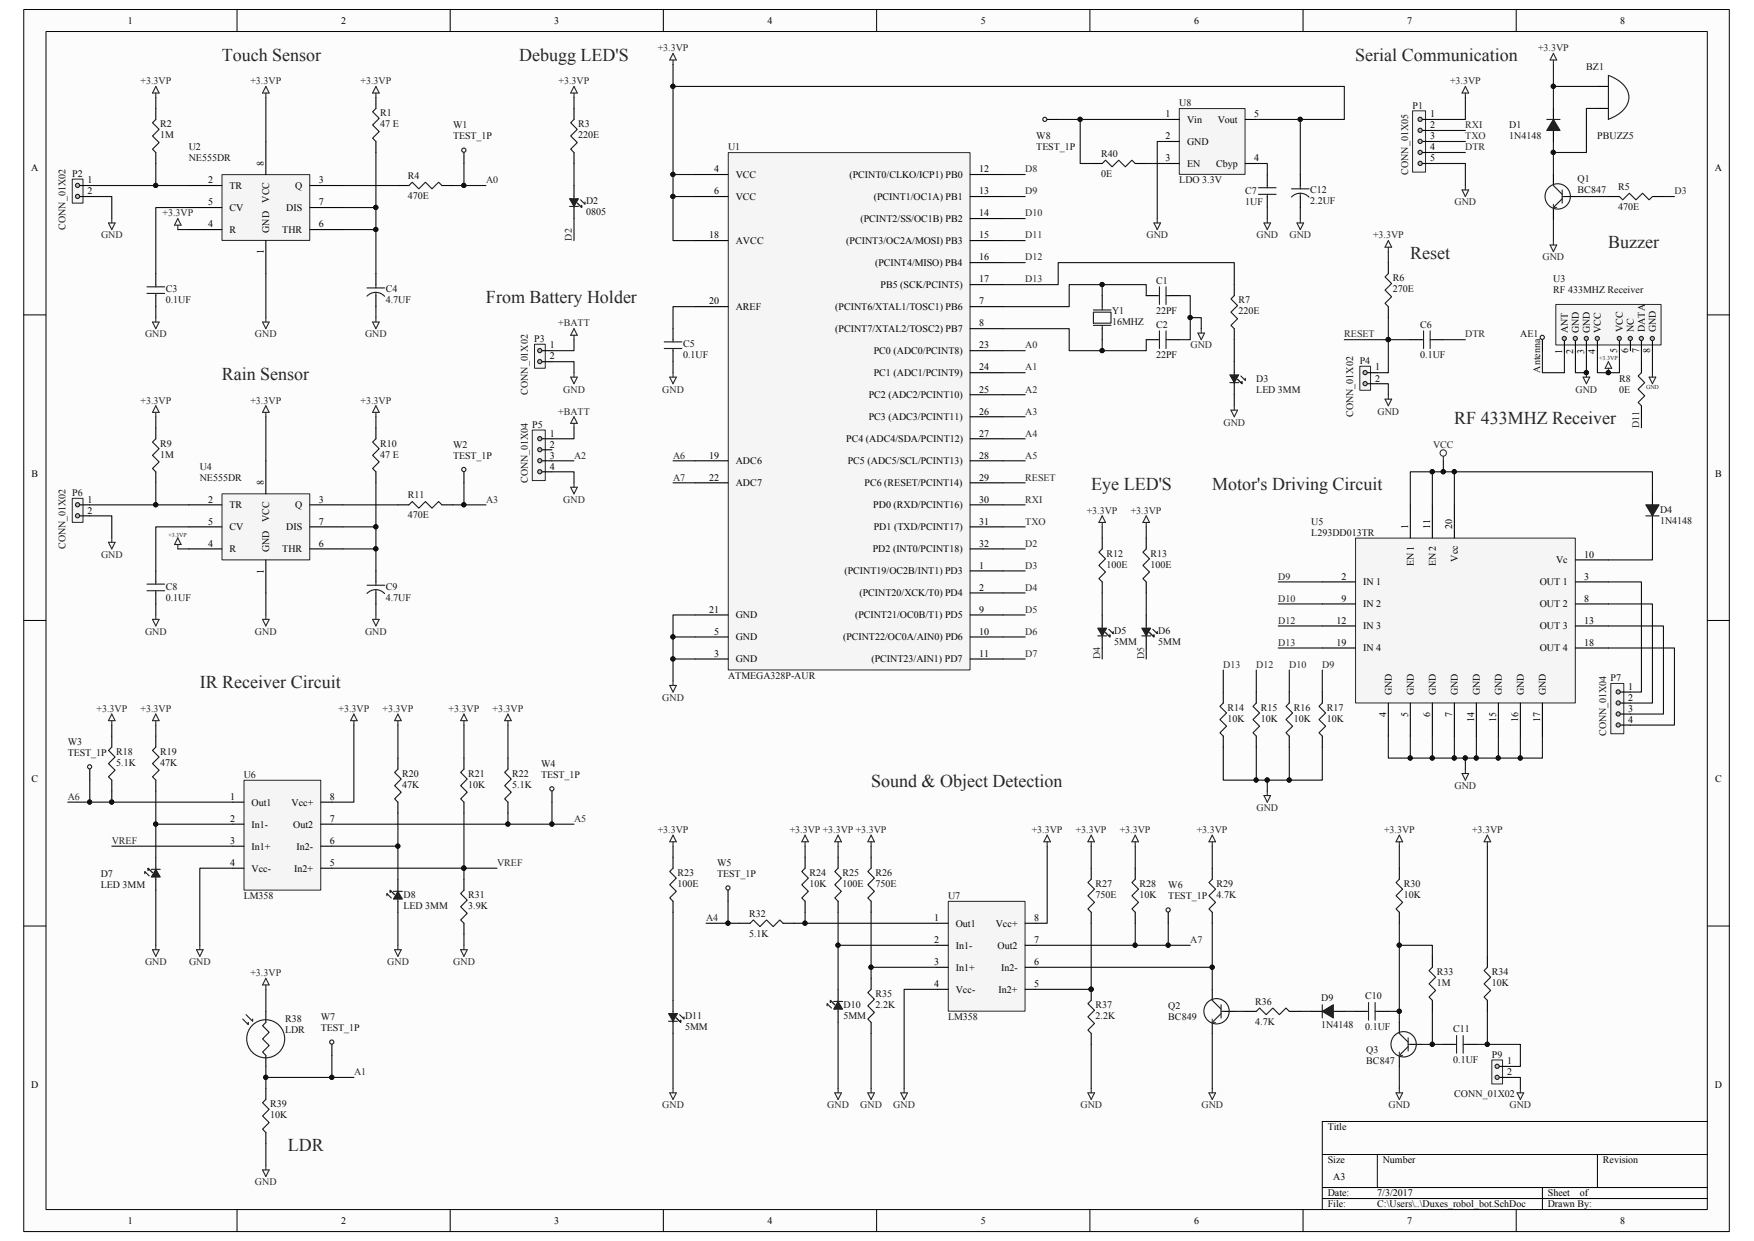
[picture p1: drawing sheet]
<svg xmlns="http://www.w3.org/2000/svg" width="297mm" height="210mm" viewBox="0 0 297 210" stroke-linecap="round" stroke-linejoin="round" font-family="sans-serif">
<defs><g id="words">
<g font-size="3" fill="#262626">
<text x="37.5" y="10.2">Touch Sensor</text>
<text x="87.9" y="10.2">Debugg LED'S</text>
<text x="229.5" y="10.2">Serial Communication</text>
<text x="272.3" y="41.9">Buzzer</text>
<text x="238.8" y="43.8">Reset</text>
<text x="82.3" y="51.2">From Battery Holder</text>
<text x="37.5" y="64.3">Rain Sensor</text>
<text x="246.2" y="71.7">RF 433MHZ Receiver</text>
<text x="184.8" y="82.9">Eye LED'S</text>
<text x="205.3" y="82.9">Motor's Driving Circuit</text>
<text x="33.8" y="116.5">IR Receiver Circuit</text>
<text x="147.5" y="133.2">Sound &amp; Object Detection</text>
<text x="48.7" y="194.7">LDR</text>
</g>
<g font-size="1.7">
<text x="21.6" y="4">1</text>
<text x="57.7" y="4">2</text>
<text x="93.9" y="4">3</text>
<text x="130" y="4">4</text>
<text x="166.1" y="4">5</text>
<text x="202.2" y="4">6</text>
<text x="238.2" y="4">7</text>
<text x="274.4" y="4">8</text>
<text x="197.4" y="19.9">1</text>
<text x="197.4" y="23.6">2</text>
<text x="201" y="20.8">Vin</text>
<text x="206.2" y="20.8">Vout</text>
<text x="212.3" y="19.9">5</text>
<text x="242.1" y="19.9">1</text>
<text x="242.1" y="21.7">2</text>
<text x="242.1" y="23.6">3</text>
<text x="5.3" y="29">A</text>
<text x="44.7" y="28" transform="rotate(-90 44.7 28)">8</text>
<text x="120.9" y="29.2">4</text>
<text x="165.8" y="29.2">12</text>
<text x="197.4" y="27.3">3</text>
<text x="201" y="24.5">GND</text>
<text x="201" y="28.2">EN</text>
<text x="205.9" y="28.2">Cbyp</text>
<text x="212.3" y="27.3">4</text>
<text x="242.1" y="25.4">4</text>
<text x="242.1" y="27.3">5</text>
<text x="290.4" y="29">A</text>
<text x="14.8" y="31">1</text>
<text x="14.8" y="32.9">2</text>
<text x="35.2" y="31">2</text>
<text x="35.2" y="34.8">5</text>
<text x="38.9" y="32">TR</text>
<text x="38.9" y="35.7">CV</text>
<text x="45.6" y="34.3" transform="rotate(-90 45.6 34.3)">VCC</text>
<text x="48.5" y="35.7">DIS</text>
<text x="50" y="32">Q</text>
<text x="54" y="31">3</text>
<text x="54" y="34.8">7</text>
<text x="120.9" y="32.9">6</text>
<text x="124.6" y="30.1">VCC</text>
<text x="124.6" y="33.8">VCC</text>
<text x="143.8" y="30.1">(PCINT0/CLKO/ICP1) PB0</text>
<text x="148" y="33.8">(PCINT1/OC1A) PB1</text>
<text x="165.8" y="32.9">13</text>
<text x="35.2" y="38.5">4</text>
<text x="38.9" y="39.4">R</text>
<text x="45.6" y="39.4" transform="rotate(-90 45.6 39.4)">GND</text>
<text x="47.8" y="39.4">THR</text>
<text x="54" y="38.5">6</text>
<text x="120.1" y="40.3">18</text>
<text x="124.6" y="41.3">AVCC</text>
<text x="143.3" y="41.3">(PCINT3/OC2A/MOSI) PB3</text>
<text x="145.7" y="37.5">(PCINT2/SS/OC1B) PB2</text>
<text x="165.8" y="36.6">14</text>
<text x="165.8" y="40.3">15</text>
<text x="44.7" y="43.1" transform="rotate(-90 44.7 43.1)">1</text>
<text x="148.2" y="45">(PCINT4/MISO) PB4</text>
<text x="165.8" y="44.1">16</text>
<text x="165.8" y="47.8">17</text>
<text x="120.1" y="51.5">20</text>
<text x="124.6" y="52.5">AREF</text>
<text x="141.4" y="52.5">(PCINT6/XTAL1/TOSC1) PB6</text>
<text x="149.1" y="48.7">PB5 (SCK/PCINT5)</text>
<text x="165.8" y="51.5">7</text>
<text x="93.1" y="59">1</text>
<text x="141.4" y="56.2">(PCINT7/XTAL2/TOSC2) PB7</text>
<text x="148" y="59.9">PC0 (ADC0/PCINT8)</text>
<text x="165.8" y="55.2">8</text>
<text x="165.8" y="59">23</text>
<text x="264.5" y="60" transform="rotate(-90 264.5 60)">1</text>
<text x="265.5" y="56.3" transform="rotate(-90 265.5 56.3)">ANT</text>
<text x="266.4" y="60" transform="rotate(-90 266.4 60)">2</text>
<text x="267.3" y="56.3" transform="rotate(-90 267.3 56.3)">GND</text>
<text x="268.3" y="60" transform="rotate(-90 268.3 60)">3</text>
<text x="269.2" y="56.3" transform="rotate(-90 269.2 56.3)">GND</text>
<text x="270.1" y="60" transform="rotate(-90 270.1 60)">4</text>
<text x="271.1" y="56.3" transform="rotate(-90 271.1 56.3)">VCC</text>
<text x="273.8" y="59.8" transform="rotate(-90 273.8 59.8)">5</text>
<text x="274.8" y="56.2" transform="rotate(-90 274.8 56.2)">VCC</text>
<text x="275.7" y="59.8" transform="rotate(-90 275.7 59.8)">6</text>
<text x="276.6" y="56.2" transform="rotate(-90 276.6 56.2)">NC</text>
<text x="277.6" y="59.8" transform="rotate(-90 277.6 59.8)">7</text>
<text x="278.5" y="56.2" transform="rotate(-90 278.5 56.2)">DATA</text>
<text x="279.4" y="59.8" transform="rotate(-90 279.4 59.8)">8</text>
<text x="280.4" y="56.2" transform="rotate(-90 280.4 56.2)">GND</text>
<text x="93.1" y="60.8">2</text>
<text x="148" y="63.6">PC1 (ADC1/PCINT9)</text>
<text x="165.8" y="62.7">24</text>
<text x="232.8" y="62.7">1</text>
<text x="232.8" y="64.6">2</text>
<text x="147.1" y="67.4">PC2 (ADC2/PCINT10)</text>
<text x="147.1" y="71.1">PC3 (ADC3/PCINT11)</text>
<text x="165.8" y="66.4">25</text>
<text x="165.8" y="70.1">26</text>
<text x="93.1" y="73.9">1</text>
<text x="93.1" y="75.7">2</text>
<text x="93.1" y="77.6">3</text>
<text x="120.1" y="77.6">19</text>
<text x="143.3" y="74.8">PC4 (ADC4/SDA/PCINT12)</text>
<text x="165.8" y="73.9">27</text>
<text x="165.8" y="77.6">28</text>
<text x="5.3" y="80.6">B</text>
<text x="44.7" y="82.1" transform="rotate(-90 44.7 82.1)">8</text>
<text x="93.1" y="79.5">4</text>
<text x="120.1" y="81.3">22</text>
<text x="124.6" y="78.5">ADC6</text>
<text x="124.6" y="82.3">ADC7</text>
<text x="143.5" y="78.5">PC5 (ADC5/SCL/PCINT13)</text>
<text x="146.4" y="82.3">PC6 (RESET/PCINT14)</text>
<text x="165.8" y="81.3">29</text>
<text x="290.4" y="80.6">B</text>
<text x="14.8" y="85">1</text>
<text x="14.8" y="86.9">2</text>
<text x="35.2" y="85">2</text>
<text x="35.2" y="88.8">5</text>
<text x="38.9" y="86">TR</text>
<text x="38.9" y="89.7">CV</text>
<text x="45.6" y="88.3" transform="rotate(-90 45.6 88.3)">VCC</text>
<text x="48.5" y="89.7">DIS</text>
<text x="50" y="86">Q</text>
<text x="54" y="85">3</text>
<text x="54" y="88.8">7</text>
<text x="147.9" y="86">PD0 (RXD/PCINT16)</text>
<text x="148" y="89.7">PD1 (TXD/PCINT17)</text>
<text x="165.8" y="85">30</text>
<text x="165.8" y="88.8">31</text>
<text x="238.5" y="89.5" transform="rotate(-90 238.5 89.5)">1</text>
<text x="242.2" y="89.5" transform="rotate(-90 242.2 89.5)">11</text>
<text x="245.9" y="89.5" transform="rotate(-90 245.9 89.5)">20</text>
<text x="35.2" y="92.5">4</text>
<text x="38.9" y="93.5">R</text>
<text x="45.6" y="93.4" transform="rotate(-90 45.6 93.4)">GND</text>
<text x="47.8" y="93.5">THR</text>
<text x="54" y="92.5">6</text>
<text x="147.8" y="93.5">PD2 (INT0/PCINT18)</text>
<text x="165.8" y="92.5">32</text>
<text x="239.4" y="95.8" transform="rotate(-90 239.4 95.8)">EN 1</text>
<text x="243.1" y="95.8" transform="rotate(-90 243.1 95.8)">EN 2</text>
<text x="246.8" y="95" transform="rotate(-90 246.8 95)">Vcc</text>
<text x="263.5" y="95.3">Vc</text>
<text x="268.3" y="94.4">10</text>
<text x="44.7" y="97.1" transform="rotate(-90 44.7 97.1)">1</text>
<text x="143" y="97.2">(PCINT19/OC2B/INT1) PD3</text>
<text x="145.5" y="100.9">(PCINT20/XCK/T0) PD4</text>
<text x="165.8" y="96.3">1</text>
<text x="165.8" y="100">2</text>
<text x="227.2" y="98.1">2</text>
<text x="227.2" y="101.9">9</text>
<text x="230.8" y="99.1">IN 1</text>
<text x="260.7" y="99.1">OUT 1</text>
<text x="268.3" y="98.1">3</text>
<text x="268.3" y="101.9">8</text>
<text x="120.1" y="103.7">21</text>
<text x="120.9" y="107.4">5</text>
<text x="124.6" y="104.6">GND</text>
<text x="144.8" y="104.6">(PCINT21/OC0B/T1) PD5</text>
<text x="165.8" y="103.7">9</text>
<text x="165.8" y="107.4">10</text>
<text x="226.3" y="105.6">12</text>
<text x="230.8" y="102.8">IN 2</text>
<text x="230.8" y="106.5">IN 3</text>
<text x="260.7" y="102.8">OUT 2</text>
<text x="260.7" y="106.5">OUT 3</text>
<text x="268.3" y="105.6">13</text>
<text x="120.9" y="111.2">3</text>
<text x="124.6" y="112.1">GND</text>
<text x="124.6" y="108.4">GND</text>
<text x="142.7" y="108.4">(PCINT22/OC0A/AIN0) PD6</text>
<text x="147.6" y="112.1">(PCINT23/AIN1) PD7</text>
<text x="165.8" y="111.2">11</text>
<text x="226.3" y="109.3">19</text>
<text x="230.8" y="110.2">IN 4</text>
<text x="260.7" y="110.2">OUT 4</text>
<text x="268.3" y="109.3">18</text>
<text x="235.7" y="117.6" transform="rotate(-90 235.7 117.6)">GND</text>
<text x="239.4" y="117.6" transform="rotate(-90 239.4 117.6)">GND</text>
<text x="243.1" y="117.6" transform="rotate(-90 243.1 117.6)">GND</text>
<text x="246.8" y="117.6" transform="rotate(-90 246.8 117.6)">GND</text>
<text x="250.6" y="117.6" transform="rotate(-90 250.6 117.6)">GND</text>
<text x="254.3" y="117.6" transform="rotate(-90 254.3 117.6)">GND</text>
<text x="258" y="117.6" transform="rotate(-90 258 117.6)">GND</text>
<text x="261.7" y="117.6" transform="rotate(-90 261.7 117.6)">GND</text>
<text x="275.7" y="116.8">1</text>
<text x="275.7" y="118.6">2</text>
<text x="234.7" y="121.3" transform="rotate(-90 234.7 121.3)">4</text>
<text x="238.5" y="121.3" transform="rotate(-90 238.5 121.3)">5</text>
<text x="242.2" y="121.3" transform="rotate(-90 242.2 121.3)">6</text>
<text x="245.9" y="121.3" transform="rotate(-90 245.9 121.3)">7</text>
<text x="249.6" y="122.1" transform="rotate(-90 249.6 122.1)">14</text>
<text x="253.4" y="122.1" transform="rotate(-90 253.4 122.1)">15</text>
<text x="257.1" y="122.1" transform="rotate(-90 257.1 122.1)">16</text>
<text x="260.8" y="122.1" transform="rotate(-90 260.8 122.1)">17</text>
<text x="275.7" y="120.5">3</text>
<text x="275.7" y="122.3">4</text>
<text x="5.3" y="132.3">C</text>
<text x="38.9" y="135.4">1</text>
<text x="42.6" y="136.3">Out1</text>
<text x="49.4" y="136.3">Vcc+</text>
<text x="55.8" y="135.4">8</text>
<text x="290.4" y="132.3">C</text>
<text x="38.9" y="139.1">2</text>
<text x="38.9" y="142.8">3</text>
<text x="42.6" y="140">In1-</text>
<text x="42.6" y="143.8">In1+</text>
<text x="49.7" y="140">Out2</text>
<text x="50.2" y="143.8">In2-</text>
<text x="55.8" y="142.8">6</text>
<text x="55.8" y="139.1">7</text>
<text x="38.9" y="146.6">4</text>
<text x="42.6" y="147.5">Vcc-</text>
<text x="49.8" y="147.5">In2+</text>
<text x="55.8" y="146.6">5</text>
<text x="158.2" y="155.9">1</text>
<text x="175.1" y="155.9">8</text>
<text x="158.2" y="159.6">2</text>
<text x="161.8" y="156.8">Out1</text>
<text x="161.8" y="160.5">In1-</text>
<text x="168.6" y="156.8">Vcc+</text>
<text x="168.9" y="160.5">Out2</text>
<text x="175.1" y="159.6">7</text>
<text x="158.2" y="163.3">3</text>
<text x="158.2" y="167">4</text>
<text x="161.8" y="164.3">In1+</text>
<text x="161.8" y="168">Vcc-</text>
<text x="169.1" y="168">In2+</text>
<text x="169.5" y="164.3">In2-</text>
<text x="175.1" y="167">5</text>
<text x="175.1" y="163.3">6</text>
<text x="5.3" y="184.1">D</text>
<text x="255.2" y="180.1">1</text>
<text x="255.2" y="181.9">2</text>
<text x="290.4" y="184.1">D</text>
<text x="224.8" y="191.3">Title</text>
<text x="224.8" y="196.8">Size</text>
<text x="234.1" y="196.8">Number</text>
<text x="271.4" y="196.8">Revision</text>
<text x="224.8" y="202.4">Date:</text>
<text x="225.8" y="199.6">A3</text>
<text x="233.2" y="202.4">7/3/2017</text>
<text x="262.1" y="202.4">Sheet</text>
<text x="267.5" y="202.4">of</text>
<text x="21.6" y="207.1">1</text>
<text x="57.7" y="207.1">2</text>
<text x="93.9" y="207.1">3</text>
<text x="130" y="207.1">4</text>
<text x="166.1" y="207.1">5</text>
<text x="202.2" y="207.1">6</text>
<text x="224.8" y="204.3">File:</text>
<text x="233.2" y="204.3">C:\Users\..\Duxes_robol_bot.SchDoc</text>
<text x="238.2" y="207.1">7</text>
<text x="262.1" y="204.3">Drawn By:</text>
<text x="274.4" y="207.1">8</text>
</g>
<g font-size="1.7" fill="#262626">
<text x="111.4" y="8.7">+3.3VP</text>
<text x="260.4" y="8.7">+3.3VP</text>
<text x="23.8" y="14.3">+3.3VP</text>
<text x="42.4" y="14.3">+3.3VP</text>
<text x="61" y="14.3">+3.3VP</text>
<text x="94.6" y="14.3">+3.3VP</text>
<text x="245.5" y="14.3">+3.3VP</text>
<text x="248.1" y="21.7">RXI</text>
<text x="248.1" y="23.6">TXO</text>
<text x="173.6" y="29.2">D8</text>
<text x="248.1" y="25.4">DTR</text>
<text x="82.3" y="31">A0</text>
<text x="173.6" y="32.9">D9</text>
<text x="246.3" y="34.8">GND</text>
<text x="283.5" y="32.9">D3</text>
<text x="17.1" y="40.3">GND</text>
<text x="27.5" y="36.6">+3.3VP</text>
<text x="96.8" y="40.7" transform="rotate(-90 96.8 40.7)">D2</text>
<text x="173.6" y="36.6">D10</text>
<text x="173.6" y="40.3">D11</text>
<text x="194.1" y="40.3">GND</text>
<text x="212.8" y="40.3">GND</text>
<text x="218.4" y="40.3">GND</text>
<text x="232.5" y="40.3">+3.3VP</text>
<text x="173.6" y="44.1">D12</text>
<text x="173.6" y="47.8">D13</text>
<text x="261.2" y="44.1">GND</text>
<text x="24.6" y="57.1">GND</text>
<text x="43.2" y="57.1">GND</text>
<text x="61.8" y="57.1">GND</text>
<text x="94.5" y="55.2">+BATT</text>
<text x="173.6" y="59">A0</text>
<text x="201.6" y="59">GND</text>
<text x="227.6" y="57.1">RESET</text>
<text x="248.1" y="57.1">DTR</text>
<text x="173.6" y="62.7">A1</text>
<text x="23.8" y="68.3">+3.3VP</text>
<text x="42.4" y="68.3">+3.3VP</text>
<text x="61" y="68.3">+3.3VP</text>
<text x="94.5" y="70.1">+BATT</text>
<text x="95.4" y="66.4">GND</text>
<text x="112.1" y="66.4">GND</text>
<text x="173.6" y="66.4">A2</text>
<text x="173.6" y="70.1">A3</text>
<text x="233.3" y="70.1">GND</text>
<text x="266.8" y="66.4">GND</text>
<text x="97.2" y="77.6">A2</text>
<text x="114" y="77.6">A6</text>
<text x="173.6" y="73.9">A4</text>
<text x="173.6" y="77.6">A5</text>
<text x="207.2" y="72">GND</text>
<text x="242.6" y="75.7">VCC</text>
<text x="277.6" y="72.4" transform="rotate(-90 277.6 72.4)">D11</text>
<text x="114" y="81.3">A7</text>
<text x="173.6" y="81.3">RESET</text>
<text x="82.3" y="85">A3</text>
<text x="95.4" y="85">GND</text>
<text x="173.6" y="85">RXI</text>
<text x="173.6" y="88.8">TXO</text>
<text x="184" y="86.9">+3.3VP</text>
<text x="191.5" y="86.9">+3.3VP</text>
<text x="17.1" y="94.4">GND</text>
<text x="173.6" y="92.5">D2</text>
<text x="173.6" y="96.3">D3</text>
<text x="173.6" y="100">D4</text>
<text x="216.4" y="98.1">D9</text>
<text x="216.4" y="101.9">D10</text>
<text x="24.6" y="107.4">GND</text>
<text x="43.2" y="107.4">GND</text>
<text x="61.8" y="107.4">GND</text>
<text x="173.6" y="103.7">D5</text>
<text x="173.6" y="107.4">D6</text>
<text x="216.4" y="105.6">D12</text>
<text x="173.6" y="111.2">D7</text>
<text x="186.3" y="111.5" transform="rotate(-90 186.3 111.5)">D4</text>
<text x="193.7" y="111.5" transform="rotate(-90 193.7 111.5)">D5</text>
<text x="207.1" y="113">D13</text>
<text x="212.7" y="113">D12</text>
<text x="216.4" y="109.3">D13</text>
<text x="218.3" y="113">D10</text>
<text x="223.9" y="113">D9</text>
<text x="112.1" y="118.6">GND</text>
<text x="16.3" y="120.5">+3.3VP</text>
<text x="23.8" y="120.5">+3.3VP</text>
<text x="57.3" y="120.5">+3.3VP</text>
<text x="64.8" y="120.5">+3.3VP</text>
<text x="75.9" y="120.5">+3.3VP</text>
<text x="83.4" y="120.5">+3.3VP</text>
<text x="11.5" y="135.4">A6</text>
<text x="212.8" y="137.2">GND</text>
<text x="246.3" y="133.5">GND</text>
<text x="18.9" y="142.8">VREF</text>
<text x="97.2" y="139.1">A5</text>
<text x="111.4" y="141">+3.3VP</text>
<text x="133.7" y="141">+3.3VP +3.3VP +3.3VP</text>
<text x="174.7" y="141">+3.3VP</text>
<text x="182.2" y="141">+3.3VP</text>
<text x="189.6" y="141">+3.3VP</text>
<text x="202.6" y="141">+3.3VP</text>
<text x="234.4" y="141">+3.3VP</text>
<text x="249.3" y="141">+3.3VP</text>
<text x="84.2" y="146.6">VREF</text>
<text x="119.5" y="155.9">A4</text>
<text x="201.5" y="159.6">A7</text>
<text x="24.6" y="163.3">GND</text>
<text x="32" y="163.3">GND</text>
<text x="42.4" y="165.2">+3.3VP</text>
<text x="65.6" y="163.3">GND</text>
<text x="76.7" y="163.3">GND</text>
<text x="59.9" y="181.9">A1</text>
<text x="112.1" y="187.5">GND</text>
<text x="140.1" y="187.5">GND</text>
<text x="145.7" y="187.5">GND</text>
<text x="151.3" y="187.5">GND</text>
<text x="183" y="187.5">GND</text>
<text x="203.5" y="187.5">GND</text>
<text x="235.1" y="187.5">GND</text>
<text x="255.6" y="187.5">GND</text>
<text x="43.2" y="200.6">GND</text>
</g>
<g font-size="1.7" fill="#0e0e0e">
<text x="268.6" y="11.8">BZ1</text>
<text x="199.7" y="18">U8</text>
<text x="27.1" y="21.5">R2</text>
<text x="27.1" y="23.4">1M</text>
<text x="64.4" y="19.7">R1</text>
<text x="64.4" y="21.5">47 E</text>
<text x="76.7" y="21.7">W1</text>
<text x="76.7" y="23.6">TEST_1P</text>
<text x="97.9" y="21.5">R3</text>
<text x="97.9" y="23.4">220E</text>
<text x="175.5" y="23.6">W8</text>
<text x="239.2" y="18.4">P1</text>
<text x="255.6" y="21.7">D1</text>
<text x="255.6" y="23.6">1N4148</text>
<text x="270.5" y="23.6">PBUZZ5</text>
<text x="12.2" y="29.9">P2</text>
<text x="32" y="25.4">U2</text>
<text x="32" y="27.3">NE555DR</text>
<text x="123.3" y="25.4">U1</text>
<text x="175.5" y="25.4">TEST_1P</text>
<text x="186.4" y="26.5">R40</text>
<text x="186.4" y="29.9">0E</text>
<text x="238.5" y="29.5" transform="rotate(-90 238.5 29.5)">CONN_01X05</text>
<text x="69" y="30.3">R4</text>
<text x="69" y="33.7">470E</text>
<text x="99.2" y="34.6">D2</text>
<text x="199.7" y="31">LDO 3.3V</text>
<text x="210.9" y="32.9">C7</text>
<text x="210.9" y="34.8">1UF</text>
<text x="221.9" y="32.7">C12</text>
<text x="221.9" y="34.6">2.2UF</text>
<text x="267.1" y="30.7">Q1</text>
<text x="267.1" y="32.6">BC847</text>
<text x="274" y="32.1">R5</text>
<text x="274" y="35.5">470E</text>
<text x="11.1" y="38.9" transform="rotate(-90 11.1 38.9)">CONN_01X02</text>
<text x="99.2" y="36.4">0805</text>
<text x="235.8" y="47.6">R6</text>
<text x="263" y="47.8">U3</text>
<text x="28.1" y="49.5">C3</text>
<text x="28.1" y="51.3">0.1UF</text>
<text x="65.3" y="49.5">C4</text>
<text x="65.3" y="51.3">4.7UF</text>
<text x="188.3" y="53.2">Y1</text>
<text x="195.7" y="48">C1</text>
<text x="195.7" y="53.2">22PF</text>
<text x="209.7" y="51.3">R7</text>
<text x="209.7" y="53.2">220E</text>
<text x="235.8" y="49.5">270E</text>
<text x="263" y="49.7">RF 433MHZ Receiver</text>
<text x="90.5" y="57.9">P3</text>
<text x="115.7" y="58.8">C5</text>
<text x="188.3" y="55.1">16MHZ</text>
<text x="195.7" y="55.5">C2</text>
<text x="240.5" y="55.5">C6</text>
<text x="257.4" y="57.1">AE1</text>
<text x="115.7" y="60.7">0.1UF</text>
<text x="195.7" y="60.7">22PF</text>
<text x="212.7" y="64.6">D3</text>
<text x="230.2" y="61.6">P4</text>
<text x="240.5" y="60.7">0.1UF</text>
<text x="260.8" y="63.1" transform="rotate(-90 260.8 63.1)">Antenna</text>
<text x="274.2" y="64.6">R8</text>
<text x="89.4" y="66.8" transform="rotate(-90 89.4 66.8)">CONN_01X02</text>
<text x="212.7" y="66.4">LED 3MM</text>
<text x="229.1" y="70.5" transform="rotate(-90 229.1 70.5)">CONN_01X02</text>
<text x="274.2" y="66.4">0E</text>
<text x="27.1" y="75.6">R9</text>
<text x="27.1" y="77.4">1M</text>
<text x="64.4" y="75.6">R10</text>
<text x="64.4" y="77.4">47 E</text>
<text x="76.7" y="75.7">W2</text>
<text x="76.7" y="77.6">TEST_1P</text>
<text x="90.1" y="72.4">P5</text>
<text x="12.2" y="83.9">P6</text>
<text x="33.8" y="79.5">U4</text>
<text x="33.8" y="81.3">NE555DR</text>
<text x="89.4" y="81.7" transform="rotate(-90 89.4 81.7)">CONN_01X04</text>
<text x="69" y="84.3">R11</text>
<text x="69" y="87.7">470E</text>
<text x="222" y="88.8">U5</text>
<text x="281.1" y="86.7">D4</text>
<text x="281.1" y="88.6">1N4148</text>
<text x="11.1" y="92.9" transform="rotate(-90 11.1 92.9)">CONN_01X02</text>
<text x="187.4" y="94.2">R12</text>
<text x="194.8" y="94.2">R13</text>
<text x="222" y="90.6">L293DD013TR</text>
<text x="28.1" y="99.8">C8</text>
<text x="28.1" y="101.6">0.1UF</text>
<text x="65.3" y="99.8">C9</text>
<text x="65.3" y="101.6">4.7UF</text>
<text x="187.4" y="96.1">100E</text>
<text x="194.8" y="96.1">100E</text>
<text x="188.7" y="107.2">D5</text>
<text x="196.1" y="107.2">D6</text>
<text x="188.7" y="109.1">5MM</text>
<text x="196.1" y="109.1">5MM</text>
<text x="123.3" y="114.9">ATMEGA328P-AUR</text>
<text x="272.7" y="115.2">P7</text>
<text x="207.9" y="120.3">R14</text>
<text x="207.9" y="122.1">10K</text>
<text x="213.5" y="120.3">R15</text>
<text x="213.5" y="122.1">10K</text>
<text x="219.1" y="120.3">R16</text>
<text x="219.1" y="122.1">10K</text>
<text x="224.7" y="120.3">R17</text>
<text x="224.7" y="122.1">10K</text>
<text x="272" y="124.5" transform="rotate(-90 272 124.5)">CONN_01X04</text>
<text x="11.5" y="126.1">W3</text>
<text x="11.5" y="127.9">TEST_1P</text>
<text x="19.7" y="127.7">R18</text>
<text x="19.7" y="129.6">5.1K</text>
<text x="27.1" y="127.7">R19</text>
<text x="27.1" y="129.6">47K</text>
<text x="41.3" y="131.7">U6</text>
<text x="68.1" y="131.4">R20</text>
<text x="79.3" y="131.4">R21</text>
<text x="86.7" y="131.4">R22</text>
<text x="91.6" y="129.8">W4</text>
<text x="91.6" y="131.7">TEST_1P</text>
<text x="68.1" y="133.3">47K</text>
<text x="79.3" y="133.3">10K</text>
<text x="86.7" y="133.3">5.1K</text>
<text x="17.1" y="148.4">D7</text>
<text x="114.7" y="148.3">R23</text>
<text x="121.4" y="146.6">W5</text>
<text x="121.4" y="148.4">TEST_1P</text>
<text x="137.1" y="148.3">R24</text>
<text x="142.7" y="148.3">R25</text>
<text x="148.2" y="148.3">R26</text>
<text x="17.1" y="150.3">LED 3MM</text>
<text x="41.3" y="152.1">LM358</text>
<text x="68.3" y="152">D8</text>
<text x="68.3" y="153.8">LED 3MM</text>
<text x="79.3" y="152">R31</text>
<text x="79.3" y="153.8">3.9K</text>
<text x="114.7" y="150.1">100E</text>
<text x="126.8" y="155.1">R32</text>
<text x="137.1" y="150.1">10K</text>
<text x="142.7" y="150.1">100E</text>
<text x="148.2" y="150.1">750E</text>
<text x="160.5" y="152.1">U7</text>
<text x="185.5" y="150.1">R27</text>
<text x="185.5" y="152">750E</text>
<text x="193" y="150.1">R28</text>
<text x="193" y="152">10K</text>
<text x="197.8" y="150.3">W6</text>
<text x="197.8" y="152.1">TEST_1P</text>
<text x="206" y="150.1">R29</text>
<text x="206" y="152">4.7K</text>
<text x="237.7" y="150.1">R30</text>
<text x="237.7" y="152">10K</text>
<text x="126.8" y="158.5">5.1K</text>
<text x="243.3" y="165">R33</text>
<text x="243.3" y="166.9">1M</text>
<text x="252.6" y="165">R34</text>
<text x="252.6" y="166.9">10K</text>
<text x="48.3" y="173">R38</text>
<text x="54.3" y="172.6">W7</text>
<text x="116" y="172.5">D11</text>
<text x="142.8" y="170.6">D10</text>
<text x="142.8" y="172.5">5MM</text>
<text x="148.2" y="168.7">R35</text>
<text x="148.2" y="170.6">2.2K</text>
<text x="160.5" y="172.6">LM358</text>
<text x="185.5" y="170.6">R37</text>
<text x="185.5" y="172.5">2.2K</text>
<text x="197.8" y="170.8">Q2</text>
<text x="197.8" y="172.6">BC849</text>
<text x="212.6" y="170.1">R36</text>
<text x="212.6" y="173.4">4.7K</text>
<text x="223.7" y="169.5">D9</text>
<text x="223.7" y="173.9">1N4148</text>
<text x="231.2" y="169.1">C10</text>
<text x="48.3" y="174.9">LDR</text>
<text x="54.3" y="174.5">TEST_1P</text>
<text x="116" y="174.3">5MM</text>
<text x="231.2" y="174.3">0.1UF</text>
<text x="231.3" y="178.2">Q3</text>
<text x="246.1" y="174.7">C11</text>
<text x="246.1" y="179.9">0.1UF</text>
<text x="252.6" y="179">P9</text>
<text x="231.3" y="180.1">BC847</text>
<text x="246.2" y="185.7">CONN_01X02</text>
<text x="45.8" y="187.4">R39</text>
<text x="45.8" y="189.2">10K</text>
</g>
<g font-size="1" fill="#262626">
<text x="270.8" y="61">+3.3VP</text>
<text x="278.7" y="65.8">GND</text>
<text x="28.5" y="90.8">+3.3VP</text>
</g>
</g></defs>
<path d="M4.1 1.7h288.7v206.7h-288.7z" fill="#fcfcfc"/>
<path d="M4 1.6h288.8v206.8h-288.8z" fill="none" stroke="#000" stroke-width=".17"/>
<path d="M7.8 5.4h281.3v199.3h-281.3z" fill="#fcfcfc"/>
<g fill="none" stroke="#000" stroke-width=".17">
<path d="M7.8 5.3h281.3v199.4h-281.3zM40.1 1.6v3.7M76.2 1.6v3.7M112.3 1.6v3.7M148.4 1.6v3.7M184.5 1.6v3.7M220.6 1.6v3.7M256.7 1.6v3.7M4 53.3h3.7M289.1 53.3h3.7M4 105h3.7M289.1 105h3.7"/>
<path d="M4 156.7h3.7M289.1 156.7h3.7M223.9 195.4h65.2M233.2 195.4v5.6M270.5 195.4v5.6M289.1 189.8h-65.2v14.9M40.1 204.7v3.7M76.2 204.7v3.7M112.3 204.7v3.7M148.4 204.7v3.7M184.5 204.7v3.7M220.6 204.7v3.7"/>
<path d="M223.9 201h65.2M223.9 202.8h65.2M256.7 204.7v3.7M261.2 201v3.7"/>
</g>
<path d="M123.4 25.9h40.9v87.5h-40.9z" fill="#f5f5f5"/>
<path d="M123.3 25.8h41v87.6h-41z" fill="none" stroke="#262626" stroke-width=".17"/>
<g fill="none" stroke="#000" stroke-width=".19">
<path d="M263 18.4v1.8M117.7 29.5h5.6M117.7 33.3h5.6M164.3 29.5h5.6M164.3 33.3h5.6M164.3 37h5.6M263 22.1v1.8M272.3 33.3h1.9M279.8 33.3h1.9M117.7 51.9h5.6M117.7 40.7h5.6M164.3 51.9h5.6"/>
<path d="M164.3 55.6h5.6M164.3 40.7h5.6M164.3 44.4h5.6M164.3 48.2h5.6M164.3 59.3h5.6M117.7 78h5.6M164.3 78h5.6M164.3 63.1h5.6M164.3 66.8h5.6M164.3 70.5h5.6M164.3 74.2h5.6M117.7 81.7h5.6"/>
<path d="M164.3 96.6h5.6M164.3 81.7h5.6M164.3 85.4h5.6M164.3 89.2h5.6M164.3 92.9h5.6M117.7 111.5h5.6M117.7 107.8h5.6M117.7 104.1h5.6M164.3 100.3h5.6M164.3 111.5h5.6M164.3 107.8h5.6M164.3 104.1h5.6"/>
</g>
<g fill="none" stroke="#0e0e0e" stroke-width=".19">
<path d="M169.9 29.5h3.7M169.9 33.3h3.7M169.9 37h3.7M169.9 40.7h3.7M169.9 44.4h3.7M169.9 59.3h3.7M114 78h3.7M169.9 63.1h3.7M169.9 66.8h3.7M169.9 70.5h3.7M169.9 74.2h3.7M169.9 78h3.7"/>
<path d="M114 81.7h3.7M169.9 81.7h3.7M169.9 85.4h3.7M169.9 89.2h3.7M169.9 92.9h3.7M169.9 96.6h3.7M114 107.8h3.7M114 111.5h3.7M117.7 104.1h-3.7v11.1M169.9 107.8h3.7M169.9 111.5h3.7M169.9 100.3h3.7"/>
<path d="M169.9 104.1h3.7"/>
</g>
<g fill="#0e0e0e" stroke="#0e0e0e" stroke-width=".17">
<circle cx="113.9" cy="107.8" r=".35"/>
<circle cx="113.9" cy="111.5" r=".35"/>
</g>
<path d="M114 10.2v.7M114 9l.5 1.2h-1.1zM113.4 116h1.1l-.5 1.1zM114 115.2v.8" fill="none" stroke="#262626" stroke-width=".19"/>
<path d="M274.2 33.3l.6 .5 1.1-1.1 1.1 1.1 1.1-1.1 1.1 1.1 .6-.5" fill="none" stroke="#1c1c1c" stroke-width=".19"/>
<path d="M263 20.2l1.2 1.9h-2.3z" fill="#1c1c1c"/>
<path d="M272.3 12.8v7.4M272.4 12.8a4.5 4.5 0 0 1 3.4 3.7 4.5 4.5 0 0 1-3.5 3.7M261.9 20.2h2.3M263 20.2l1.2 1.9h-2.3z" fill="none" stroke="#1c1c1c" stroke-width=".19"/>
<path d="M270.5 14.6h1.8M270.5 18.4h1.8" fill="none" stroke="#000" stroke-width=".19"/>
<path d="M263 10.9v3.7M270.5 14.6h-7.5v3.8M270.5 18.4h-1.9v7.4h-5.6M263 37v3.7" fill="none" stroke="#0e0e0e" stroke-width=".19"/>
<g fill="#0e0e0e" stroke="#0e0e0e" stroke-width=".17">
<circle cx="263" cy="14.6" r=".35"/>
<circle cx="263" cy="25.8" r=".35"/>
</g>
<path d="M248.1 14.6l.6 1.1h-1.1zM248.1 15.7v.8M262.5 41.5h1.1l-.6 1.1zM263 40.7v.8" fill="none" stroke="#262626" stroke-width=".19"/>
<path d="M160.6 152.6h13v18.5h-13z" fill="#f5f5f5"/>
<path d="M160.6 152.5h13v18.6h-13z" fill="none" stroke="#262626" stroke-width=".17"/>
<g fill="none" stroke="#000" stroke-width=".19">
<path d="M158.7 156.2h1.8M158.7 160h1.8M173.6 156.2h1.9M173.6 160h1.9M184.8 146.9v1.9M184.8 154.4v1.8M192.2 146.9v1.9M192.2 154.4v1.8M205.3 146.9v1.9M205.3 154.4v1.8M158.7 163.7h1.8M158.7 167.4h1.8"/>
<path d="M173.6 163.7h1.9M173.6 167.4h1.9M184.8 167.4v1.9M184.8 174.9v1.8M205.3 167.4v1.9M205.3 173v1.9M207.1 171.1h1.9M210.9 171.1h1.8M218.3 171.1h1.9M222 171.1h1.9M225.8 171.1h1.8"/>
</g>
<g fill="none" stroke="#1c1c1c" stroke-width=".19">
<path d="M184.8 148.8l-.6 .5 1.1 1.2-1.1 1.1 1.1 1.1-1.1 1.1 .6 .6M192.2 148.8l-.5 .5 1.1 1.2-1.1 1.1 1.1 1.1-1.1 1.1 .5 .6M205.3 148.8l-.6 .5 1.1 1.2-1.1 1.1 1.1 1.1-1.1 1.1 .6 .6M184.8 169.3l-.6 .5 1.1 1.2-1.1 1.1 1.1 1.1-1.1 1.1 .6 .6M205.3 169.3l1.5 1.5M206.8 170v2.3M206.8 171.5l-1.5 1.5M206.8 171.1h.3M212.7 171.1l.6-.5 1.1 1.1 1.1-1.1 1.1 1.1 1.2-1.1 .5 .5"/>
<circle cx="206" cy="171.1" r="2.14"/>
</g>
<path d="M177.3 141.3l.6 1.1h-1.1zM177.3 142.4v.8M184.8 141.3l.5 1.1h-1.1zM184.8 142.4v.8M192.2 141.3l.6 1.1h-1.1zM192.2 142.4v.8M205.3 141.3l.5 1.1h-1.1zM205.3 142.4v.8M184.2 184.9h1.1l-.5 1.1zM184.8 184.2v.7M204.7 184.9h1.1l-.5 1.1zM205.3 184.2v.7" fill="none" stroke="#262626" stroke-width=".19"/>
<g fill="#0e0e0e" stroke="#0e0e0e" stroke-width=".17">
<circle cx="184.8" cy="167.4" r=".35"/>
<circle cx="205.2" cy="163.7" r=".35"/>
</g>
<path d="M184.8 156.2v11.2h-9.3M205.3 156.2v11.2" fill="none" stroke="#0e0e0e" stroke-width=".19"/>
<path d="M205.3 172.4v.6h.5" fill="none" stroke="#393939" stroke-width=".19"/>
<path d="M223.9 171.1l1.9-1.1v2.3z" fill="#1c1c1c"/>
<g fill="none" stroke="#1c1c1c" stroke-width=".19">
<path d="M263 31.4l1.5 1.5M264.5 32.1v2.3M264.5 33.6l-1.5 1.5M264.5 33.3h.4M236.9 148.8l-.5 .5 1.1 1.2-1.1 1.1 1.1 1.1-1.1 1.1 .5 .6M223.9 171.1l1.9-1.1v2.3zM223.9 170v2.3M231.4 171.1h.3M231.7 169.7v2.9M232.8 169.7v2.9M232.8 171.1h.4M236.9 174.9l1.5 1.5"/>
<path d="M238.4 175.6v2.3M238.4 177.1l-1.5 1.5M238.4 176.7h.4M246.3 176.7h.3M246.6 175.2v3M247.8 176.7h.3M247.8 175.2v3M251.9 163.7l-.6 .5 1.1 1.2-1.1 1.1 1.1 1.1-1.1 1.1 .6 .6"/>
<circle cx="263.8" cy="33.2" r="2.14"/>
<circle cx="237.7" cy="176.7" r="2.14"/>
</g>
<g fill="none" stroke="#000" stroke-width=".19">
<path d="M263 29.5v1.9M263 35.1v1.9M264.9 33.3h1.9M236.9 146.9v1.9M236.9 154.4v1.8M229.5 171.1h1.9M233.2 171.1h1.9M236.9 173v1.9M236.9 178.6v1.9M238.8 176.7h1.9M244.4 176.7h1.9M248.1 176.7h1.9"/>
<path d="M251.9 161.8v1.9M251.9 169.3v1.8"/>
</g>
<path d="M263 23.9v5.6M266.8 33.3h5.5" fill="none" stroke="#0e0e0e" stroke-width=".19"/>
<circle cx="263" cy="25.8" r=".35" fill="#0e0e0e" stroke="#0e0e0e" stroke-width=".17"/>
<path d="M263 34.6v.5h.6M236.9 178v.6h.6" fill="none" stroke="#393939" stroke-width=".19"/>
<path d="M236.9 142.4v.8M236.9 141.3l.6 1.1h-1.1zM251.9 141.3l.5 1.1h-1.1zM251.9 142.4v.8M236.4 184.9h1.1l-.6 1.1zM236.9 184.2v.7" fill="none" stroke="#262626" stroke-width=".19"/>
<path d="M229.6 91.1h37.1v27.9h-37.1z" fill="#f5f5f5"/>
<path d="M229.5 91.1h37.2v27.9h-37.2z" fill="none" stroke="#262626" stroke-width=".17"/>
<g fill="none" stroke="#000" stroke-width=".19">
<path d="M223.9 98.5h5.6M238.8 85.4v5.6M242.5 85.4v5.6M246.3 85.4v5.6M266.8 98.5h5.5M266.8 94.7h5.5M279.8 83.6v1.8M279.8 87.3v1.9M223.9 102.2h5.6M223.9 105.9h5.6M223.9 109.7h5.6M235.1 119v5.6"/>
<path d="M238.8 119v5.6M242.5 119v5.6M246.3 119v5.6M250 119v5.6M253.7 119v5.6M257.4 119v5.6M261.2 119v5.6M266.8 102.2h5.5M266.8 105.9h5.5M266.8 109.7h5.5"/>
</g>
<path d="M238.8 124.6v3.7M242.5 124.6v3.7M246.3 124.6v3.7M250 124.6v3.7M253.7 124.6v3.7M257.4 124.6v3.7" fill="none" stroke="#0e0e0e" stroke-width=".19"/>
<g fill="#0e0e0e" stroke="#0e0e0e" stroke-width=".17">
<circle cx="238.8" cy="128.3" r=".35"/>
<circle cx="242.5" cy="128.3" r=".35"/>
<circle cx="246.2" cy="128.3" r=".35"/>
<circle cx="250" cy="128.3" r=".35"/>
<circle cx="253.7" cy="128.3" r=".35"/>
<circle cx="257.4" cy="128.3" r=".35"/>
</g>
<path d="M247.6 130.9h1.1l-.6 1.1zM248.1 130.1v.8" fill="none" stroke="#262626" stroke-width=".19"/>
<path d="M278.7 85.4h2.2l-1.1 1.9z" fill="#1c1c1c"/>
<path d="M278.7 85.4h2.2l-1.1 1.9zM278.7 87.3h2.2M207.1 119l-.5 .5 1.1 1.1-1.1 1.2 1.1 1.1-1.1 1.1 .5 .6M212.7 119l-.5 .5 1.1 1.1-1.1 1.2 1.1 1.1-1.1 1.1 .5 .6M218.3 119l-.5 .5 1.1 1.1-1.1 1.2 1.1 1.1-1.1 1.1 .5 .6M223.9 119l-.6 .5 1.2 1.1-1.2 1.2 1.2 1.1-1.2 1.1 .6 .6" fill="none" stroke="#1c1c1c" stroke-width=".19"/>
<g fill="none" stroke="#0e0e0e" stroke-width=".19">
<path d="M242.5 79.8v5.6M246.3 79.8v5.6M216.4 98.5h7.5M279.8 89.2v5.5h-7.5M207.1 113.4v3.7M212.7 113.4v3.7M216.4 102.2h7.5M216.4 105.9h7.5M216.4 109.7h7.5M218.3 113.4v3.7M223.9 113.4v3.7M212.7 126.4v5.6"/>
<path d="M218.3 126.4v5.6"/>
</g>
<g fill="#0e0e0e" stroke="#0e0e0e" stroke-width=".17">
<circle cx="242.5" cy="79.8" r=".35"/>
<circle cx="246.2" cy="79.8" r=".35"/>
<circle cx="218.3" cy="132" r=".35"/>
<circle cx="212.7" cy="132" r=".35"/>
</g>
<circle cx="244.4" cy="76.7" r=".54" fill="none" stroke="#262626" stroke-width=".17"/>
<path d="M244.4 77.2v.8M214 134.6h1.1l-.5 1.1zM214.6 133.9v.7" fill="none" stroke="#262626" stroke-width=".19"/>
<path d="M207.1 117.1v1.9M212.7 117.1v1.9M218.3 117.1v1.9M223.9 117.1v1.9M207.1 124.6v1.8M212.7 124.6v1.8M218.3 124.6v1.8M223.9 124.6v1.8" fill="none" stroke="#000" stroke-width=".19"/>
<path d="M37.6 83.6h14.9v11.1h-14.9z" fill="#f5f5f5"/>
<path d="M37.6 83.6h14.9v11.1h-14.9z" fill="none" stroke="#262626" stroke-width=".17"/>
<g fill="none" stroke="#000" stroke-width=".19">
<path d="M26.4 72.4v1.8M26.4 79.8v1.9M45 78v5.6M63.7 72.4v1.8M63.7 79.8v1.9M26.4 96.6v1.9M32 85.4h5.6M32 92.9h5.6M32 89.2h5.6M45 94.7v5.6M52.5 85.4h5.6M52.5 92.9h5.6"/>
<path d="M52.5 89.2h5.6M26.4 100.3v1.9M242.5 161.8v1.9M242.5 169.3v1.8"/>
</g>
<path d="M26.4 70.5v1.9M45 70.5v7.5M26.4 81.7v3.7M30.1 92.9h1.9M32 89.2h-5.6v7.4M58.1 89.2h5.6M63.7 81.7v11.2h-5.6M63.7 92.9v3.7M26.4 102.2v1.9M45 100.3v3.8M63.7 102.2v1.9" fill="none" stroke="#0e0e0e" stroke-width=".19"/>
<g fill="none" stroke="#262626" stroke-width=".19">
<path d="M26.4 68.7l.5 1.1h-1.1zM26.4 69.8v.7M45 69.8v.7M45 68.7l.6 1.1h-1.1zM63.7 68.7l.5 1.1h-1.1zM63.7 69.8v.7M30.1 91l.6 1.1h-1.1zM30.1 92.1v.8M25.8 104.8h1.1l-.5 1.1zM26.4 104.1v.7M44.5 104.8h1.1l-.6 1.1zM45 104.1v.7"/>
<path d="M63.1 104.8h1.1l-.5 1.1zM63.7 104.1v.7"/>
</g>
<path d="M26.4 74.2l-.6 .6 1.1 1.1-1.1 1.1 1.1 1.2-1.1 1.1 .6 .5M63.7 74.2l-.6 .6 1.1 1.1-1.1 1.1 1.1 1.2-1.1 1.1 .6 .5M24.9 100h3M24.9 98.8h3M26.4 98.5v.3M26.4 100v.3M242.5 163.7l-.5 .5 1.1 1.2-1.1 1.1 1.1 1.1-1.1 1.1 .5 .6" fill="none" stroke="#1c1c1c" stroke-width=".19"/>
<g fill="#0e0e0e" stroke="#0e0e0e" stroke-width=".17">
<circle cx="26.4" cy="85.4" r=".35"/>
<circle cx="63.6" cy="89.1" r=".35"/>
<circle cx="63.6" cy="92.9" r=".35"/>
</g>
<path d="M12.3 84.4h1.8v4h-1.8z" fill="#f5f5f5"/>
<path d="M12.2 84.3h1.9v4.1h-1.9z" fill="none" stroke="#262626" stroke-width=".17"/>
<path d="M13.3 85.4h1.9M13.3 87.3h1.9" fill="none" stroke="#000" stroke-width=".19"/>
<g fill="#c0c0c0" stroke="#1c1c1c" stroke-width=".19">
<circle cx="13.1" cy="85.4" r=".35"/>
<circle cx="13.1" cy="87.3" r=".35"/>
</g>
<path d="M15.2 87.3h3.7v3.7M15.2 85.4h16.8" fill="none" stroke="#0e0e0e" stroke-width=".19"/>
<circle cx="26.4" cy="85.4" r=".35" fill="#0e0e0e" stroke="#0e0e0e" stroke-width=".17"/>
<path d="M18.4 91.8h1.1l-.6 1.1zM18.9 91v.8" fill="none" stroke="#262626" stroke-width=".19"/>
<path d="M252.6 179.4h1.8v4h-1.8z" fill="#f5f5f5"/>
<path d="M252.6 179.4h1.8v4h-1.8z" fill="none" stroke="#262626" stroke-width=".17"/>
<path d="M253.7 180.5h1.9M253.7 182.3h1.9" fill="none" stroke="#000" stroke-width=".19"/>
<g fill="#c0c0c0" stroke="#1c1c1c" stroke-width=".19">
<circle cx="253.5" cy="180.4" r=".35"/>
<circle cx="253.5" cy="182.3" r=".35"/>
</g>
<path d="M256.9 184.9h1.1l-.6 1.1zM257.4 184.2v.7" fill="none" stroke="#262626" stroke-width=".19"/>
<path d="M37.6 29.6h14.9v11.1h-14.9z" fill="#f5f5f5"/>
<path d="M37.6 29.5h14.9v11.2h-14.9z" fill="none" stroke="#262626" stroke-width=".17"/>
<path d="M26.4 18.4v1.8M26.4 25.8v1.9M32 31.4h5.6M32 38.8h5.6M32 35.1h5.6M45 23.9v5.6M52.5 31.4h5.6M52.5 38.8h5.6M52.5 35.1h5.6M26.4 46.3v1.9M26.4 50v1.9M45 40.7v5.6" fill="none" stroke="#000" stroke-width=".19"/>
<path d="M26.4 16.5v1.9M45 16.5v7.4M26.4 27.7v3.7M30.1 38.8h1.9M32 35.1h-5.6v11.2M58.1 38.8h5.6M26.4 51.9v1.9M45 46.3v7.5M63.7 51.9v1.9" fill="none" stroke="#0e0e0e" stroke-width=".19"/>
<path d="M26.4 14.6l.5 1.1h-1.1zM26.4 15.7v.8M45 15.7v.8M45 14.6l.6 1.1h-1.1zM30.1 37l.6 1.1h-1.1zM30.1 38.1v.7M25.8 54.5h1.1l-.5 1.1zM26.4 53.8v.7M44.5 54.5h1.1l-.6 1.1zM45 53.8v.7M63.1 54.5h1.1l-.5 1.1zM63.7 53.8v.7" fill="none" stroke="#262626" stroke-width=".19"/>
<g fill="#0e0e0e" stroke="#0e0e0e" stroke-width=".17">
<circle cx="63.6" cy="38.8" r=".35"/>
<circle cx="26.4" cy="31.4" r=".35"/>
</g>
<path d="M26.4 20.2l-.6 .6 1.1 1.1-1.1 1.1 1.1 1.1-1.1 1.1 .6 .6M24.9 49.7h3M24.9 48.5h3M26.4 48.2v.3M26.4 49.7v.3" fill="none" stroke="#1c1c1c" stroke-width=".19"/>
<path d="M12.3 30.4h1.8v4h-1.8z" fill="#f5f5f5"/>
<path d="M12.2 30.3h1.9v4.1h-1.9z" fill="none" stroke="#262626" stroke-width=".17"/>
<path d="M13.3 31.4h1.9M13.3 33.3h1.9" fill="none" stroke="#000" stroke-width=".19"/>
<g fill="#c0c0c0" stroke="#1c1c1c" stroke-width=".19">
<circle cx="13.1" cy="31.4" r=".35"/>
<circle cx="13.1" cy="33.2" r=".35"/>
</g>
<path d="M15.2 33.3h3.7v3.7M15.2 31.4h16.8M58.1 35.1h5.6v11.2M58.1 31.4h9.3M63.7 25.8v9.3M76.7 31.4h5.6M58.1 85.4h9.3M76.7 85.4h5.6M147.5 163.7h11.2" fill="none" stroke="#0e0e0e" stroke-width=".19"/>
<g fill="#0e0e0e" stroke="#0e0e0e" stroke-width=".17">
<circle cx="26.4" cy="31.4" r=".35"/>
<circle cx="63.6" cy="35.1" r=".35"/>
<circle cx="63.6" cy="38.8" r=".35"/>
<circle cx="78.5" cy="85.4" r=".35"/>
<circle cx="78.5" cy="31.4" r=".35"/>
<circle cx="147.5" cy="163.7" r=".35"/>
</g>
<path d="M63.7 14.6l.5 1.1h-1.1zM63.7 15.7v.8M18.4 37.7h1.1l-.6 1.1zM18.9 37v.7M147.5 142.4v.8M147.5 141.3l.6 1.1h-1.2zM146.9 184.9h1.2l-.6 1.1zM147.5 184.2v.7M152.5 184.9h1.2l-.6 1.1zM153.1 184.2v.7" fill="none" stroke="#262626" stroke-width=".19"/>
<g fill="none" stroke="#000" stroke-width=".19">
<path d="M63.7 16.5v1.9M63.7 23.9v1.9M67.4 31.4h1.8M74.8 31.4h1.9M63.7 46.3v1.9M63.7 50v1.9M63.7 96.6v1.9M67.4 85.4h1.8M74.8 85.4h1.9M63.7 100.3v1.9M147.5 145.1v1.8M147.5 152.5v1.9"/>
<path d="M147.5 165.6v1.8M147.5 173v1.9"/>
</g>
<g fill="none" stroke="#1c1c1c" stroke-width=".19">
<path d="M63.7 18.4l-.6 .5 1.1 1.1-1.1 1.1 1.1 1.2-1.1 1.1 .6 .5M69.2 31.4l.6-.6 1.1 1.2 1.1-1.2 1.2 1.2 1.1-1.2 .5 .6M62.1 50.1a2.02 2.02 0 0 1 3 0M62.2 48.7h2.9M63.7 48.2v.5M63.7 49.5v.5M62.2 99h2.9M63.7 98.5v.5M63.7 99.8v.5M69.2 85.4l.6-.5 1.1 1.1 1.1-1.1 1.2 1.1 1.1-1.1 .5 .5M62.1 100.4a2.02 2.02 0 0 1 3 0M147.5 146.9l-.6 .6 1.2 1.1-1.2 1.1 1.2 1.1-1.2 1.2 .6 .5"/>
<path d="M147.5 167.4l-.6 .6 1.2 1.1-1.2 1.1 1.2 1.1-1.2 1.1 .6 .6"/>
</g>
<path d="M239.2 18.8h2.2v10.3h-2.2z" fill="#f5f5f5"/>
<path d="M239.2 18.8h2.2v10.3h-2.2z" fill="none" stroke="#262626" stroke-width=".17"/>
<path d="M240.7 20.2h1.8M240.7 22.1h1.8M240.7 23.9h1.8M240.7 25.8h1.8M240.7 27.7h1.8" fill="none" stroke="#000" stroke-width=".19"/>
<g fill="#c0c0c0" stroke="#1c1c1c" stroke-width=".19">
<circle cx="240.5" cy="20.2" r=".35"/>
<circle cx="240.5" cy="22.1" r=".35"/>
<circle cx="240.5" cy="23.9" r=".35"/>
<circle cx="240.5" cy="25.8" r=".35"/>
<circle cx="240.5" cy="27.7" r=".35"/>
</g>
<path d="M248.1 16.5v3.7h-5.6M242.5 27.7h5.6v3.7M242.5 22.1h5.6M242.5 23.9h5.6M242.5 25.8h5.6" fill="none" stroke="#0e0e0e" stroke-width=".19"/>
<path d="M263 9l.6 1.2h-1.1zM263 10.2v.7M247.6 32.1h1.1l-.6 1.2zM248.1 31.4v.7" fill="none" stroke="#262626" stroke-width=".19"/>
<path d="M90.6 58.3h1.7v4h-1.7z" fill="#f5f5f5"/>
<path d="M90.5 58.3h1.8v4h-1.8z" fill="none" stroke="#262626" stroke-width=".17"/>
<path d="M91.6 59.3h1.9M91.6 61.2h1.9" fill="none" stroke="#000" stroke-width=".19"/>
<g fill="#c0c0c0" stroke="#1c1c1c" stroke-width=".19">
<circle cx="91.4" cy="59.3" r=".35"/>
<circle cx="91.4" cy="61.2" r=".35"/>
</g>
<path d="M97.2 57.5v1.8h-3.7M93.5 61.2h3.7v1.9" fill="none" stroke="#0e0e0e" stroke-width=".19"/>
<path d="M97.2 56.7v.8M97.2 55.6l.6 1.1h-1.2zM96.6 63.8h1.2l-.6 1.1zM97.2 63.1v.7" fill="none" stroke="#262626" stroke-width=".19"/>
<path d="M90.2 72.8h2.1v8.5h-2.1z" fill="#f5f5f5"/>
<path d="M90.1 72.8h2.2v8.5h-2.2z" fill="none" stroke="#262626" stroke-width=".17"/>
<path d="M91.6 74.2h1.9M91.6 76.1h1.9M91.6 78h1.9M91.6 79.8h1.9" fill="none" stroke="#000" stroke-width=".19"/>
<g fill="#c0c0c0" stroke="#1c1c1c" stroke-width=".19">
<circle cx="91.4" cy="74.2" r=".35"/>
<circle cx="91.4" cy="76.1" r=".35"/>
<circle cx="91.4" cy="78" r=".35"/>
<circle cx="91.4" cy="79.8" r=".35"/>
</g>
<path d="M93.5 79.8h3.7v1.9M93.5 78h3.7M97.2 72.4v1.8h-3.7" fill="none" stroke="#0e0e0e" stroke-width=".19"/>
<path d="M97.2 71.6v.8M97.2 70.5l.6 1.1h-1.2zM96.6 82.4h1.2l-.6 1.2zM97.2 81.7v.7" fill="none" stroke="#262626" stroke-width=".19"/>
<path d="M263.5 51.6h17.8v6.8h-17.8z" fill="#f5f5f5"/>
<path d="M263.4 51.5h17.9v6.9h-17.9z" fill="none" stroke="#262626" stroke-width=".17"/>
<path d="M264.9 57.7v1.8M266.8 57.7v1.8M268.6 57.7v1.8M270.5 57.7v1.8M274.2 57.5v1.8M276.1 57.5v1.8M277.9 57.5v1.8M279.8 57.5v1.8" fill="none" stroke="#000" stroke-width=".19"/>
<g fill="#c0c0c0" stroke="#1c1c1c" stroke-width=".19">
<circle cx="264.9" cy="57.3" r=".35"/>
<circle cx="266.7" cy="57.3" r=".35"/>
<circle cx="268.6" cy="57.3" r=".35"/>
<circle cx="270.5" cy="57.3" r=".35"/>
<circle cx="279.8" cy="57.3" r=".35"/>
<circle cx="274.2" cy="57.3" r=".35"/>
<circle cx="276.1" cy="57.3" r=".35"/>
<circle cx="277.9" cy="57.3" r=".35"/>
</g>
<path d="M266.8 59.5v3.6h1.8v-3.6M279.8 59.3v3.8" fill="none" stroke="#0e0e0e" stroke-width=".19"/>
<g fill="#0e0e0e" stroke="#0e0e0e" stroke-width=".17">
<circle cx="268.6" cy="63.1" r=".35"/>
<circle cx="272.3" cy="63.1" r=".35"/>
</g>
<path d="M268.1 63.8h1.1l-.6 1.1zM268.6 63.1v.7M272.3 61.2l.6 1.1h-1.1zM272.3 62.3v.8M279.2 63.8h1.2l-.6 1.1zM279.8 63.1v.7" fill="none" stroke="#262626" stroke-width=".19"/>
<path d="M277.9 61.2v1.9M277.9 68.7v1.8" fill="none" stroke="#000" stroke-width=".19"/>
<path d="M277.9 63.1l-.5 .5 1.1 1.1-1.1 1.2 1.1 1.1-1.1 1.1 .5 .6" fill="none" stroke="#1c1c1c" stroke-width=".19"/>
<path d="M41.4 132.1h12.9v18.5h-12.9z" fill="#f5f5f5"/>
<path d="M41.3 132h13v18.6h-13z" fill="none" stroke="#262626" stroke-width=".17"/>
<g fill="none" stroke="#000" stroke-width=".19">
<path d="M26.4 124.6v1.8M26.4 132v1.9M39.4 135.7h1.9M39.4 139.5h1.9M54.3 135.7h1.9M54.3 139.5h1.9M67.4 128.3v1.8M67.4 135.7v1.9M39.4 143.2h1.9M39.4 146.9h1.9M54.3 143.2h1.9M54.3 146.9h1.9"/>
<path d="M67.4 148.8v1.8M67.4 152.5v1.9"/>
</g>
<path d="M59.9 120.8l.6 1.2h-1.1zM59.9 122v.7M67.4 120.8l.5 1.2h-1.1zM67.4 122v.7M33.8 160v.7M33.3 160.7h1.1l-.6 1.1z" fill="none" stroke="#262626" stroke-width=".19"/>
<path d="M26.4 126.4l-.6 .6 1.1 1.1-1.1 1.1 1.1 1.1-1.1 1.2 .6 .5M67.4 130.1l-.6 .6 1.1 1.1-1.1 1.1 1.1 1.2-1.1 1.1 .6 .5M67.4 150.6v.2M67.4 152.1v.4" fill="none" stroke="#1c1c1c" stroke-width=".19"/>
<path d="M67.4 150.8l.7 1.3h-1.5z" fill="#1c1c1c"/>
<path d="M26.4 146.9v.2M26.4 148.4v.4M65.5 151.6v-.4l.8 .8M66.1 151v-.4l.7 .8M66.6 150.8h1.5M67.4 150.8l.7 1.3h-1.5z" fill="none" stroke="#1c1c1c" stroke-width=".19"/>
<path d="M66.1 151v-.4l.7 .8" fill="none" stroke="#1c1c1c" stroke-width=".17"/>
<path d="M26.4 145.1v1.8M26.4 148.8v1.8" fill="none" stroke="#000" stroke-width=".19"/>
<path d="M26.4 147.1l.7 1.3h-1.5z" fill="#1c1c1c"/>
<g fill="none" stroke="#1c1c1c" stroke-width=".19">
<path d="M186.6 105.9v.4M186.6 107.6v.2M18.9 126.4l-.5 .6 1.1 1.1-1.1 1.1 1.1 1.1-1.1 1.2 .5 .5M78.6 130.1l-.6 .6 1.1 1.1-1.1 1.1 1.1 1.2-1.1 1.1 .6 .5M86 130.1l-.5 .6 1.1 1.1-1.1 1.1 1.1 1.2-1.1 1.1 .5 .5M24.5 147.8v-.3l.8 .7M25.1 147.3v-.4l.7 .8M25.6 147.1h1.5M26.4 147.1l.7 1.3h-1.5zM78.6 150.6l-.6 .6 1.1 1.1-1.1 1.1 1.1 1.2-1.1 1.1 .6 .5M41.1 172.4l.9 1v-.4M41.7 171.7l1.1 1.1v-.4"/>
<path d="M45 173l-.5 .6 1.1 1.1-1.1 1.1 1.1 1.1-1.1 1.1 .5 .6M45 186l-.5 .6 1.1 1.1-1.1 1.1 1.1 1.2-1.1 1.1 .5 .5"/>
<circle cx="45" cy="175.8" r="3.2"/>
</g>
<path d="M25.1 147.3v-.4l.7 .8" fill="none" stroke="#1c1c1c" stroke-width=".17"/>
<g fill="none" stroke="#0e0e0e" stroke-width=".19">
<path d="M18.9 122.7v1.9M18.9 133.9v1.8M26.4 139.5h13M26.4 122.7v1.9M26.4 133.9v11.2M67.4 137.6v11.2M78.6 137.6v11.2M86 137.6v1.9h-29.8M86 139.5h11.2M18.9 143.2h20.5M56.2 143.2h11.2M56.2 146.9h27.9"/>
<path d="M78.6 158.1v1.9M45 167.4v3.7M45 180.5v3.7M45 193.5v3.7"/>
</g>
<g fill="#0e0e0e" stroke="#0e0e0e" stroke-width=".17">
<circle cx="67.4" cy="143.2" r=".35"/>
<circle cx="26.4" cy="139.4" r=".35"/>
<circle cx="78.5" cy="146.9" r=".35"/>
<circle cx="18.9" cy="135.7" r=".35"/>
<circle cx="86" cy="139.4" r=".35"/>
<circle cx="93.4" cy="139.4" r=".35"/>
<circle cx="45" cy="182.3" r=".35"/>
</g>
<g fill="none" stroke="#262626" stroke-width=".19">
<path d="M18.9 120.8l.6 1.2h-1.1zM18.9 122v.7M26.4 122v.7M26.4 120.8l.5 1.2h-1.1zM78.6 120.8l.5 1.2h-1.1zM78.6 122v.7M86 120.8l.6 1.2h-1.1zM86 122v.7M26.4 160v.7M67.4 160v.7M78.6 160v.7M25.8 160.7h1.1l-.5 1.1z"/>
<path d="M45 165.6l.6 1.1h-1.1zM45 166.7v.7M66.8 160.7h1.1l-.5 1.1zM78 160.7h1.1l-.5 1.1zM44.5 198h1.1l-.6 1.1zM45 197.2v.8"/>
</g>
<g fill="none" stroke="#000" stroke-width=".19">
<path d="M186.6 104.1v1.8M186.6 107.8v1.9M18.9 124.6v1.8M18.9 132v1.9M78.6 128.3v1.8M78.6 135.7v1.9M86 128.3v1.8M86 135.7v1.9M78.6 148.8v1.8M78.6 156.2v1.9M45 171.1v1.9M45 178.6v1.9"/>
<path d="M45 184.2v1.8M45 191.6v1.9"/>
</g>
<path d="M185.9 106.3h1.5l-.8 1.3z" fill="#1c1c1c"/>
<path d="M185.9 106.3h1.5l-.8 1.3zM185.9 107.6h1.5M187.2 107l.7 .8v-.4M187.8 106.5l.7 .7v-.3M194.1 105.9v.4M194.1 107.6v.2" fill="none" stroke="#1c1c1c" stroke-width=".19"/>
<path d="M187.2 107l.7 .8v-.4" fill="none" stroke="#1c1c1c" stroke-width=".17"/>
<path d="M194.1 104.1v1.8M194.1 107.8v1.9" fill="none" stroke="#000" stroke-width=".19"/>
<path d="M193.3 106.3h1.5l-.7 1.3z" fill="#1c1c1c"/>
<path d="M186.6 92.9l-.5 .5 1.1 1.2-1.1 1.1 1.1 1.1-1.1 1.1 .5 .6M194.1 92.9l-.6 .5 1.1 1.2-1.1 1.1 1.1 1.1-1.1 1.1 .6 .6M193.3 106.3h1.5l-.7 1.3zM193.3 107.6h1.5M194.6 107l.8 .8v-.4M195.2 106.5l.8 .7v-.3M141.9 146.9l-.5 .6 1.1 1.1-1.1 1.1 1.1 1.1-1.1 1.2 .5 .5M141.9 169.3v.2M141.9 170.8v.3" fill="none" stroke="#1c1c1c" stroke-width=".19"/>
<path d="M194.6 107l.8 .8v-.4" fill="none" stroke="#1c1c1c" stroke-width=".17"/>
<path d="M186.6 91v1.9M186.6 98.5v1.8M194.1 91v1.9M194.1 98.5v1.8M141.9 145.1v1.8M141.9 152.5v1.9M141.9 167.4v1.9M141.9 171.1v1.9" fill="none" stroke="#000" stroke-width=".19"/>
<path d="M186.6 89.2v1.8M194.1 89.2v1.8M186.6 100.3v3.8M186.6 109.7v1.8M194.1 100.3v3.8M194.1 109.7v1.8" fill="none" stroke="#0e0e0e" stroke-width=".19"/>
<path d="M186.6 87.3l.6 1.1h-1.1zM186.6 88.4v.8M194.1 87.3l.5 1.1h-1.1zM194.1 88.4v.8" fill="none" stroke="#262626" stroke-width=".19"/>
<path d="M141.9 169.5l.8 1.3h-1.5z" fill="#1c1c1c"/>
<path d="M114 171.1v.4M114 172.8v.2M140 170.2v-.4l.8 .8M140.6 169.7v-.4l.8 .7M141.2 169.5h1.5M141.9 169.5l.8 1.3h-1.5z" fill="none" stroke="#1c1c1c" stroke-width=".19"/>
<path d="M140.6 169.7v-.4l.8 .7" fill="none" stroke="#1c1c1c" stroke-width=".17"/>
<path d="M114 169.3v1.8M114 173v1.9" fill="none" stroke="#000" stroke-width=".19"/>
<path d="M113.2 171.5h1.5l-.7 1.3z" fill="#1c1c1c"/>
<g fill="none" stroke="#1c1c1c" stroke-width=".19">
<path d="M97.2 20.2l-.6 .6 1.2 1.1-1.2 1.1 1.2 1.1-1.2 1.1 .6 .6M235.1 46.3l-.6 .6 1.1 1.1-1.1 1.1 1.1 1.1-1.1 1.1 .6 .6M240.7 57.5h.3M241 56v3M242.2 56v3M242.2 57.5h.3M114 146.9l-.6 .6 1.1 1.1-1.1 1.1 1.1 1.1-1.1 1.2 .6 .5M127 156.2l.6-.5 1.1 1.1 1.1-1.1 1.1 1.1 1.1-1.1 .6 .5M136.3 146.9l-.5 .6 1.1 1.1-1.1 1.1 1.1 1.1-1.1 1.2 .5 .5M113.2 171.5h1.5l-.7 1.3zM113.2 172.8h1.5M114.5 172.3l.8 .7v-.4"/>
<path d="M115.1 171.7l.7 .7v-.3"/>
</g>
<path d="M114.5 172.3l.8 .7v-.4" fill="none" stroke="#1c1c1c" stroke-width=".17"/>
<path d="M97.2 18.4v1.8M97.2 25.8v1.9M235.1 44.4v1.9M235.1 51.9v1.9M238.8 57.5h1.9M242.5 57.5h1.9M114 145.1v1.8M114 152.5v1.9M125.1 156.2h1.9M132.6 156.2h1.9M136.3 145.1v1.8M136.3 152.5v1.9" fill="none" stroke="#000" stroke-width=".19"/>
<path d="M97.2 16.5v1.9M97.2 27.7v3.7M97.2 37v3.7M114 143.2v1.9M114 154.4v14.9M134.5 156.2h24.2" fill="none" stroke="#0e0e0e" stroke-width=".19"/>
<path d="M97.2 14.6l.6 1.1h-1.2zM97.2 15.7v.8M114 142.4v.8M114 141.3l.5 1.1h-1.1zM136.3 141.3l.6 1.1h-1.1zM136.3 142.4v.8M141.9 142.4v.8M141.9 141.3l.6 1.1h-1.1zM113.4 184.9h1.1l-.5 1.1zM114 184.2v.7M141.4 184.9h1.1l-.6 1.1zM141.9 184.2v.7" fill="none" stroke="#262626" stroke-width=".19"/>
<circle cx="136.3" cy="156.2" r=".35" fill="#0e0e0e" stroke="#0e0e0e" stroke-width=".17"/>
<path d="M230.3 62h1.8v4h-1.8z" fill="#f5f5f5"/>
<path d="M230.3 62h1.8v4h-1.8z" fill="none" stroke="#262626" stroke-width=".17"/>
<path d="M231.4 63.1h1.8M231.4 64.9h1.8" fill="none" stroke="#000" stroke-width=".19"/>
<g fill="#c0c0c0" stroke="#1c1c1c" stroke-width=".19">
<circle cx="231.2" cy="63.1" r=".35"/>
<circle cx="231.2" cy="64.9" r=".35"/>
</g>
<g fill="none" stroke="#0e0e0e" stroke-width=".19">
<path d="M117.7 51.9h-3.7v3.7M169.9 55.6h11.1v3.7h5.6v-1.8M186.6 50v-1.8h-5.6v3.7h-11.1M186.6 48.2h7.5v1.8M194.1 57.5v1.8h-7.5M199.7 50h1.8v7.5h-1.8M201.5 53.8h1.9v1.8M209 57.5v3.7M227.6 57.5h11.2M235.1 53.8v9.3h-1.9M235.1 42.6v1.8M244.4 57.5h3.7"/>
<path d="M114 61.2v1.9M209 66.8v1.9M233.2 64.9h1.9v1.9M136.3 143.2v1.9M136.3 154.4v1.8M141.9 160h16.8M141.9 143.2v1.9M141.9 154.4v13M147.5 143.2v1.9M147.5 154.4v11.2M192.2 156.2v3.8M236.9 160h5.6v1.8"/>
<path d="M236.9 156.2v16.8M175.5 163.7h29.8M209 171.1h1.9M220.2 171.1h1.8M227.6 171.1h1.9M235.1 171.1h1.8M240.7 176.7h3.7M242.5 171.1v5.6M251.9 171.1v5.6"/>
</g>
<g fill="#0e0e0e" stroke="#0e0e0e" stroke-width=".17">
<circle cx="235.1" cy="57.5" r=".35"/>
<circle cx="186.6" cy="48.1" r=".35"/>
<circle cx="186.6" cy="59.3" r=".35"/>
<circle cx="201.5" cy="53.7" r=".35"/>
<circle cx="192.2" cy="159.9" r=".35"/>
<circle cx="236.9" cy="171.1" r=".35"/>
<circle cx="205.2" cy="163.7" r=".35"/>
<circle cx="236.9" cy="159.9" r=".35"/>
<circle cx="242.5" cy="176.7" r=".35"/>
<circle cx="251.8" cy="176.7" r=".35"/>
<circle cx="141.9" cy="159.9" r=".35"/>
<circle cx="147.5" cy="163.7" r=".35"/>
<circle cx="136.3" cy="156.2" r=".35"/>
</g>
<path d="M202.8 56.4h1.2l-.6 1.1zM203.4 55.6v.8M235.1 40.7l.5 1.1h-1.1zM235.1 41.8v.8M113.4 63.8h1.1l-.5 1.1zM114 63.1v.7M208.4 69.4h1.2l-.6 1.1zM209 68.7v.7M234.5 67.5h1.1l-.5 1.2zM235.1 66.8v.7" fill="none" stroke="#262626" stroke-width=".19"/>
<path d="M114 55.6v1.9M114 59.3v1.9M186.6 50v1.9M186.6 55.6v1.9M194.1 50h1.9M194.1 57.5h1.9M197.8 50h1.9M197.8 57.5h1.9M209 48.2v1.8M209 55.6v1.9" fill="none" stroke="#000" stroke-width=".19"/>
<g fill="none" stroke="#1c1c1c" stroke-width=".19">
<path d="M112.5 59h3M112.5 57.9h3M114 57.5v.4M114 59v.3M185.1 52.8h3v1.9h-3zM185.1 55.1h3M185.1 52.5h3M186.6 51.9v.6M186.6 55.1v.5M196 50h.3M196 57.5h.3M196.3 48.5v3"/>
<path d="M196.3 56v3M197.4 48.5v3M197.4 56v3M197.4 50h.4M197.4 57.5h.4M209 50l-.6 .6 1.2 1.1-1.2 1.1 1.2 1.1-1.2 1.2 .6 .5"/>
</g>
<path d="M272.8 115.7h2.2v8.5h-2.2z" fill="#f5f5f5"/>
<path d="M272.8 115.7h2.2v8.5h-2.2z" fill="none" stroke="#262626" stroke-width=".17"/>
<path d="M274.2 117.1h1.9M274.2 119h1.9M274.2 120.8h1.9M274.2 122.7h1.9" fill="none" stroke="#000" stroke-width=".19"/>
<g fill="#c0c0c0" stroke="#1c1c1c" stroke-width=".19">
<circle cx="274" cy="117.1" r=".35"/>
<circle cx="274" cy="119" r=".35"/>
<circle cx="274" cy="120.8" r=".35"/>
<circle cx="274" cy="122.7" r=".35"/>
</g>
<path d="M272.3 98.5h5.6v18.6h-1.8M272.3 102.2h7.5v16.8h-3.7M272.3 105.9h9.4v14.9h-5.6M272.3 109.7h11.2v13h-7.4" fill="none" stroke="#0e0e0e" stroke-width=".19"/>
<path d="M56.2 176.7v1.9" fill="none" stroke="#000" stroke-width=".19"/>
<circle cx="56.2" cy="176.3" r=".35" fill="#fefefe" stroke="#1c1c1c" stroke-width=".19"/>
<path d="M78.6 79.8v1.9" fill="none" stroke="#000" stroke-width=".19"/>
<circle cx="78.5" cy="79.4" r=".35" fill="#fefefe" stroke="#1c1c1c" stroke-width=".19"/>
<path d="M78.6 81.7v3.7" fill="none" stroke="#0e0e0e" stroke-width=".19"/>
<circle cx="78.5" cy="85.4" r=".35" fill="#0e0e0e" stroke="#0e0e0e" stroke-width=".17"/>
<path d="M93.5 133.9v1.8" fill="none" stroke="#000" stroke-width=".19"/>
<circle cx="93.4" cy="133.5" r=".35" fill="#fefefe" stroke="#1c1c1c" stroke-width=".19"/>
<path d="M93.5 135.7v3.8" fill="none" stroke="#0e0e0e" stroke-width=".19"/>
<circle cx="93.4" cy="139.4" r=".35" fill="#0e0e0e" stroke="#0e0e0e" stroke-width=".17"/>
<path d="M15.2 130.1v1.9" fill="none" stroke="#000" stroke-width=".19"/>
<circle cx="15.2" cy="129.8" r=".35" fill="#fefefe" stroke="#1c1c1c" stroke-width=".19"/>
<path d="M11.5 135.7h27.9M15.2 132v3.7" fill="none" stroke="#0e0e0e" stroke-width=".19"/>
<g fill="#0e0e0e" stroke="#0e0e0e" stroke-width=".17">
<circle cx="18.9" cy="135.7" r=".35"/>
<circle cx="15.2" cy="135.7" r=".35"/>
</g>
<path d="M78.6 25.8v1.9" fill="none" stroke="#000" stroke-width=".19"/>
<circle cx="78.5" cy="25.4" r=".35" fill="#fefefe" stroke="#1c1c1c" stroke-width=".19"/>
<path d="M78.6 27.7v3.7" fill="none" stroke="#0e0e0e" stroke-width=".19"/>
<circle cx="78.5" cy="31.4" r=".35" fill="#0e0e0e" stroke="#0e0e0e" stroke-width=".17"/>
<path d="M123.3 150.6v1.9" fill="none" stroke="#000" stroke-width=".19"/>
<circle cx="123.3" cy="150.3" r=".35" fill="#fefefe" stroke="#1c1c1c" stroke-width=".19"/>
<path d="M123.3 152.5v3.7" fill="none" stroke="#0e0e0e" stroke-width=".19"/>
<circle cx="123.3" cy="156.2" r=".35" fill="#0e0e0e" stroke="#0e0e0e" stroke-width=".17"/>
<path d="M197.8 154.4v1.8" fill="none" stroke="#000" stroke-width=".19"/>
<circle cx="197.8" cy="154" r=".35" fill="#fefefe" stroke="#1c1c1c" stroke-width=".19"/>
<path d="M277.9 59.3v1.9M277.9 70.5v1.9M197.8 156.2v3.8" fill="none" stroke="#0e0e0e" stroke-width=".19"/>
<circle cx="197.8" cy="159.9" r=".35" fill="#0e0e0e" stroke="#0e0e0e" stroke-width=".17"/>
<path d="M261.2 57.5v1.8" fill="none" stroke="#000" stroke-width=".19"/>
<circle cx="261.1" cy="57.1" r=".35" fill="#fefefe" stroke="#1c1c1c" stroke-width=".19"/>
<path d="M261.2 59.3v3.8h3.7v-3.6M250 176.7h7.4v3.8h-1.8M255.6 182.3h1.8v1.9" fill="none" stroke="#0e0e0e" stroke-width=".19"/>
<circle cx="251.8" cy="176.7" r=".35" fill="#0e0e0e" stroke="#0e0e0e" stroke-width=".17"/>
<path d="M97.2 31.4v1.9M97.2 35.1v1.9" fill="none" stroke="#000" stroke-width=".19"/>
<path d="M97.2 33.3v.3M97.2 34.9v.2" fill="none" stroke="#1c1c1c" stroke-width=".19"/>
<path d="M96.4 33.6h1.5l-.7 1.3z" fill="#1c1c1c"/>
<path d="M96.4 33.6h1.5l-.7 1.3zM96.4 34.9h1.5M97.8 34.4l.7 .7v-.4M98.3 33.8l.8 .8v-.4M209 63.1v.3M209 64.7v.2" fill="none" stroke="#1c1c1c" stroke-width=".19"/>
<path d="M97.8 34.4l.7 .7v-.4" fill="none" stroke="#1c1c1c" stroke-width=".17"/>
<path d="M209 61.2v1.9M209 64.9v1.9" fill="none" stroke="#000" stroke-width=".19"/>
<path d="M208.2 63.4h1.5l-.7 1.3z" fill="#1c1c1c"/>
<path d="M208.2 63.4h1.5l-.7 1.3zM208.2 64.7h1.5M209.6 64.2l.7 .7v-.3M210.1 63.6l.8 .8v-.4" fill="none" stroke="#1c1c1c" stroke-width=".19"/>
<path d="M209.6 64.2l.7 .7v-.3" fill="none" stroke="#1c1c1c" stroke-width=".17"/>
<path d="M199.7 18.4h11.1v11.1h-11.1z" fill="#f5f5f5"/>
<path d="M199.7 18.4h11.1v11.1h-11.1z" fill="none" stroke="#262626" stroke-width=".17"/>
<path d="M177.3 20.2h1.9M197.8 20.2h1.9M197.8 23.9h1.9M197.8 27.7h1.9M210.9 20.2h1.8M210.9 27.7h1.8" fill="none" stroke="#000" stroke-width=".19"/>
<path d="M195.4 37.7h1.1l-.5 1.1zM196 37v.7" fill="none" stroke="#262626" stroke-width=".19"/>
<circle cx="176.9" cy="20.2" r=".35" fill="#fefefe" stroke="#1c1c1c" stroke-width=".19"/>
<path d="M214 37.7h1.1l-.5 1.1zM214.6 37v.7M219.6 37.7h1.1l-.5 1.1zM220.2 37v.7" fill="none" stroke="#262626" stroke-width=".19"/>
<g fill="none" stroke="#0e0e0e" stroke-width=".19">
<path d="M114 10.9v3.7h113.6v5.6h-14.9M114 14.6v26.1h3.7M114 29.5h3.7M114 33.3h3.7M179.2 20.2h18.6M182.9 20.2v7.5h1.9M194.1 27.7h3.7M197.8 23.9h-1.8v13.1M212.7 27.7h1.9v1.8M214.6 35.1v1.9M220.2 20.2v9.3M220.2 35.1v1.9"/>
<path d="M281.7 33.3h1.8M169.9 48.2h9.3v-3.8h29.8v3.8M274.2 59.3v3.8h-3.7v-3.6M63.7 70.5v1.9M244.4 78v1.8M279.8 83.6v-3.8h-41v5.6M59.9 122.7v13h-3.7M67.4 122.7v5.6M78.6 122.7v5.6M86 122.7v5.6M207.1 126.4v5.6h16.8v-5.6M214.6 132v1.9"/>
<path d="M235.1 124.6v3.7h26.1v-3.7M248.1 128.3v1.8M26.4 150.6v9.4M39.4 146.9h-5.6v13.1M67.4 154.4v5.6M119.6 156.2h5.5M175.5 160h26M177.3 143.2v13h-1.8M184.8 143.2v3.7M192.2 143.2v3.7M205.3 143.2v3.7M236.9 143.2v3.7"/>
<path d="M251.9 143.2v18.6M56.2 178.6v3.7M114 174.9v9.3M141.9 173v11.2M147.5 174.9v9.3M158.7 167.4h-5.6v16.8M184.8 176.7v7.5M205.3 174.9v9.3M45 182.3h14.9M236.9 180.5v3.7"/>
</g>
<g fill="#0e0e0e" stroke="#0e0e0e" stroke-width=".17">
<circle cx="113.9" cy="29.5" r=".35"/>
<circle cx="113.9" cy="33.2" r=".35"/>
<circle cx="272.3" cy="63.1" r=".35"/>
<circle cx="212.7" cy="132" r=".35"/>
<circle cx="214.6" cy="132" r=".35"/>
<circle cx="218.3" cy="132" r=".35"/>
<circle cx="242.5" cy="79.8" r=".35"/>
<circle cx="244.4" cy="79.8" r=".35"/>
<circle cx="246.2" cy="79.8" r=".35"/>
<circle cx="257.4" cy="128.3" r=".35"/>
<circle cx="253.7" cy="128.3" r=".35"/>
<circle cx="250" cy="128.3" r=".35"/>
<circle cx="248.1" cy="128.3" r=".35"/>
<circle cx="246.2" cy="128.3" r=".35"/>
<circle cx="242.5" cy="128.3" r=".35"/>
<circle cx="238.8" cy="128.3" r=".35"/>
<circle cx="123.3" cy="156.2" r=".35"/>
<circle cx="192.2" cy="159.9" r=".35"/>
<circle cx="197.8" cy="159.9" r=".35"/>
<circle cx="45" cy="182.3" r=".35"/>
<circle cx="56.2" cy="182.3" r=".35"/>
<circle cx="182.9" cy="20.2" r=".35"/>
<circle cx="220.2" cy="20.2" r=".35"/>
<circle cx="113.9" cy="14.6" r=".35"/>
</g>
<path d="M184.8 27.7h1.8M192.2 27.7h1.9M214.6 29.5v1.9M214.6 33.3v1.8M220.2 29.5v1.9M220.2 33.3v1.8" fill="none" stroke="#000" stroke-width=".19"/>
<path d="M186.6 27.7l.6-.6 1.1 1.1 1.1-1.1 1.1 1.1 1.2-1.1 .5 .6M213.1 32.9h3M213.1 31.8h3M214.6 31.4v.4M214.6 32.9v.4M218.7 33.3a2.03 2.03 0 0 1 3 .1M218.7 32h3M220.2 31.4v.6M220.2 32.7v.6" fill="none" stroke="#1c1c1c" stroke-width=".19"/>
<use href="#words"/>
</svg>
